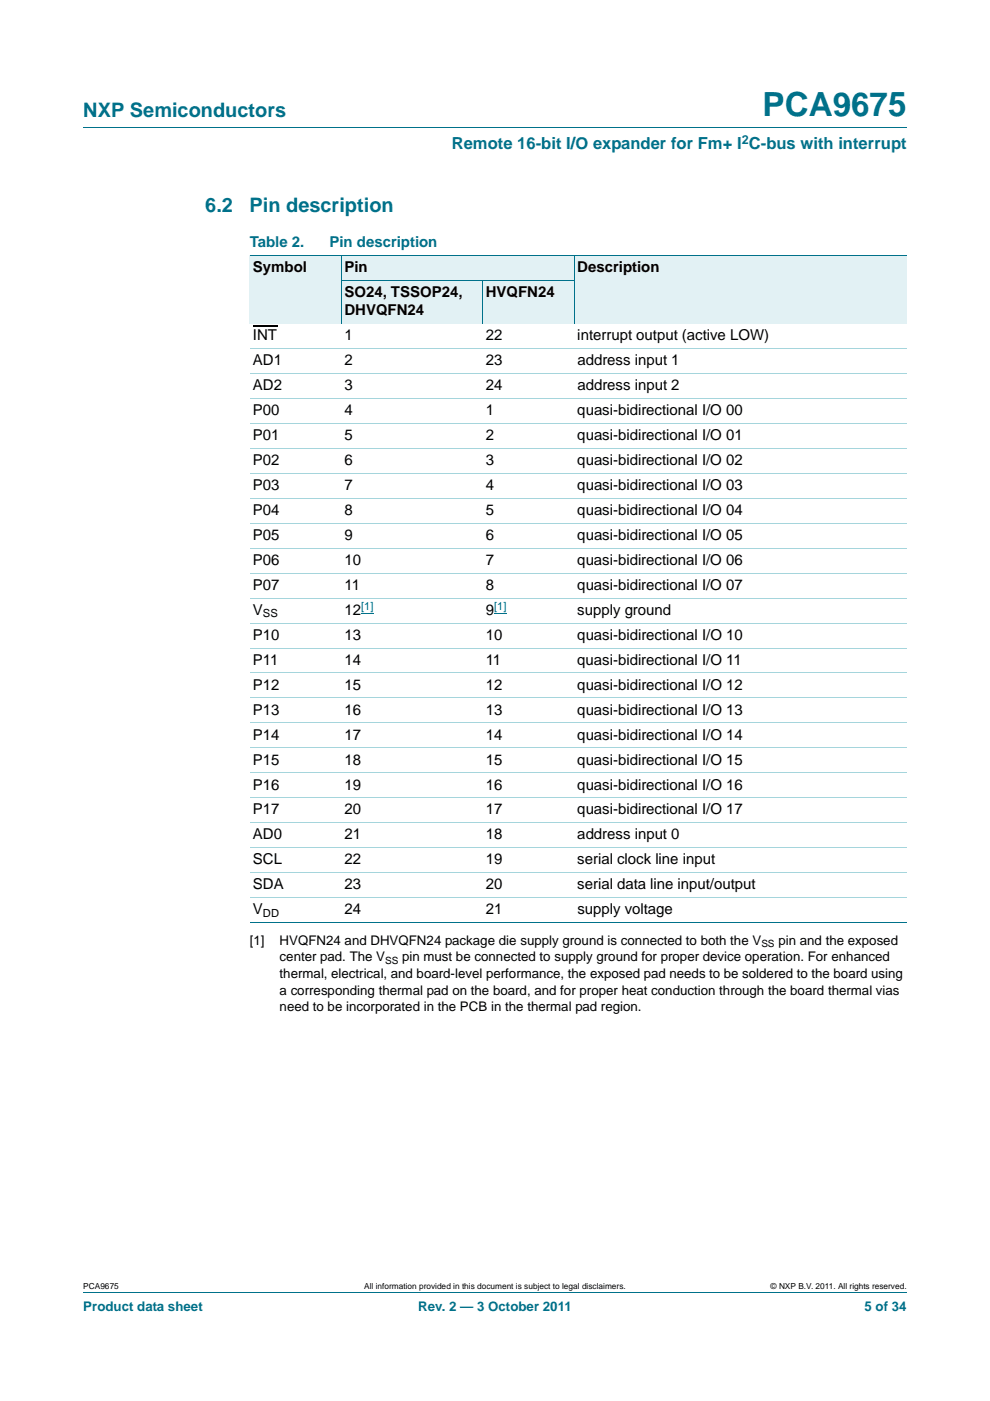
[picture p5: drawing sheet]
<svg xmlns="http://www.w3.org/2000/svg" width="210mm" height="297mm" viewBox="0 0 210 297" stroke-linecap="round" stroke-linejoin="round" font-family="sans-serif">
<defs><g id="words">
<text font-size="7" fill="#00718a" x="161.7" y="24.6">PCA9675</text>
<g font-size="4.2" fill="#00718a">
<text x="17.7" y="24.9">NXP Semiconductors</text>
<text x="43.5" y="45">6.2</text>
<text x="52.9" y="45">Pin description</text>
</g>
<text font-size="3.5" fill="#00718a" x="95.8" y="31.6">Remote 16-bit I/O expander for Fm+ I C-bus with interrupt</text>
<g font-size="3.2" fill="#00718a">
<text x="53" y="52.4">Table 2.</text>
<text x="69.9" y="52.4">Pin description</text>
</g>
<g font-size="3.2">
<text x="53.7" y="57.7">Symbol</text>
<text x="73.1" y="57.7">Pin</text>
<text x="122.4" y="57.7">Description</text>
<text x="73.1" y="63">SO24, TSSOP24,</text>
<text x="103" y="63">HVQFN24</text>
<text x="73.1" y="66.8">DHVQFN24</text>
<text x="53.7" y="72.1">INT</text>
<text x="53.7" y="77.4">AD1</text>
<text x="73.1" y="72.1">1</text>
<text x="73.1" y="77.4">2</text>
<text x="103" y="72.1">22</text>
<text x="103" y="77.4">23</text>
<text x="122.4" y="72.1">interrupt output (active LOW)</text>
<text x="122.5" y="77.4">address input 1</text>
<text x="53.7" y="82.7">AD2</text>
<text x="73.1" y="82.7">3</text>
<text x="103" y="82.7">24</text>
<text x="122.5" y="82.7">address input 2</text>
<text x="53.7" y="88">P00</text>
<text x="73.1" y="88">4</text>
<text x="103" y="88">1</text>
<text x="122.5" y="88">quasi-bidirectional I/O 00</text>
<text x="53.7" y="93.3">P01</text>
<text x="73.1" y="93.3">5</text>
<text x="103" y="93.3">2</text>
<text x="122.5" y="93.3">quasi-bidirectional I/O 01</text>
<text x="53.7" y="98.6">P02</text>
<text x="73.1" y="98.6">6</text>
<text x="103" y="98.6">3</text>
<text x="122.5" y="98.6">quasi-bidirectional I/O 02</text>
<text x="53.7" y="103.9">P03</text>
<text x="73.1" y="103.9">7</text>
<text x="103" y="103.9">4</text>
<text x="122.5" y="103.9">quasi-bidirectional I/O 03</text>
<text x="53.7" y="109.2">P04</text>
<text x="73.1" y="109.2">8</text>
<text x="103" y="109.2">5</text>
<text x="122.5" y="109.2">quasi-bidirectional I/O 04</text>
<text x="53.7" y="114.5">P05</text>
<text x="53.7" y="119.8">P06</text>
<text x="73.1" y="114.5">9</text>
<text x="73.1" y="119.8">10</text>
<text x="103" y="119.8">7</text>
<text x="103" y="114.5">6</text>
<text x="122.4" y="119.8">quasi-bidirectional I/O 06</text>
<text x="122.5" y="114.5">quasi-bidirectional I/O 05</text>
<text x="53.7" y="125.1">P07</text>
<text x="73.1" y="125.1">11</text>
<text x="103" y="125.1">8</text>
<text x="122.4" y="125.1">quasi-bidirectional I/O 07</text>
<text x="53.7" y="130.4">V</text>
<text x="73.1" y="130.3">12</text>
<text x="103" y="130.3">9</text>
<text x="122.4" y="130.3">supply ground</text>
<text x="53.7" y="135.6">P10</text>
<text x="73.1" y="135.6">13</text>
<text x="103" y="135.6">10</text>
<text x="122.4" y="135.6">quasi-bidirectional I/O 10</text>
<text x="53.7" y="140.9">P11</text>
<text x="73.1" y="140.9">14</text>
<text x="103" y="140.9">11</text>
<text x="122.4" y="140.9">quasi-bidirectional I/O 11</text>
<text x="53.7" y="146.2">P12</text>
<text x="73.1" y="146.2">15</text>
<text x="103" y="146.2">12</text>
<text x="122.4" y="146.2">quasi-bidirectional I/O 12</text>
<text x="53.7" y="151.5">P13</text>
<text x="73.1" y="151.5">16</text>
<text x="103" y="151.5">13</text>
<text x="122.4" y="151.5">quasi-bidirectional I/O 13</text>
<text x="53.7" y="156.8">P14</text>
<text x="73.1" y="156.8">17</text>
<text x="103" y="156.8">14</text>
<text x="122.4" y="156.8">quasi-bidirectional I/O 14</text>
<text x="53.7" y="162.1">P15</text>
<text x="53.7" y="167.4">P16</text>
<text x="73.1" y="162.1">18</text>
<text x="73.1" y="167.4">19</text>
<text x="103" y="162.1">15</text>
<text x="103" y="167.4">16</text>
<text x="122.4" y="162.1">quasi-bidirectional I/O 15</text>
<text x="122.4" y="167.4">quasi-bidirectional I/O 16</text>
<text x="53.7" y="172.7">P17</text>
<text x="73.1" y="172.7">20</text>
<text x="103" y="172.7">17</text>
<text x="122.4" y="172.7">quasi-bidirectional I/O 17</text>
<text x="53.7" y="178">AD0</text>
<text x="73.1" y="178">21</text>
<text x="103" y="178">18</text>
<text x="122.4" y="178">address input 0</text>
<text x="53.7" y="183.3">SCL</text>
<text x="73.1" y="183.3">22</text>
<text x="103" y="183.3">19</text>
<text x="122.4" y="183.3">serial clock line input</text>
<text x="53.7" y="188.6">SDA</text>
<text x="73.1" y="188.6">23</text>
<text x="103" y="188.6">20</text>
<text x="122.4" y="188.6">serial data line input/output</text>
<text x="53.7" y="193.9">V</text>
<text x="73.1" y="193.8">24</text>
<text x="103" y="193.8">21</text>
<text x="122.5" y="193.8">supply voltage</text>
</g>
<g font-size="2.8">
<text x="53" y="200.3">[1]</text>
<text x="59.3" y="203.8">center pad. The V</text>
<text x="59.3" y="200.3">HVQFN24 and DHVQFN24 package die supply ground is connected to both the V</text>
<text x="85.3" y="203.8">pin must be connected to supply ground for proper device operation. For enhanced</text>
<text x="165.1" y="200.3">pin and the exposed</text>
<text x="59.3" y="207.4">thermal, electrical, and board-level performance, the exposed pad needs to be soldered to the board using</text>
<text x="59.3" y="210.9">a corresponding thermal pad on the board, and for proper heat conduction through the board thermal vias</text>
<text x="59.3" y="214.4">need to be incorporated in the PCB in the thermal pad region.</text>
</g>
<g font-size="2.8" fill="#00718a">
<text x="17.7" y="277.9">Product data sheet</text>
<text x="88.7" y="277.9">Rev. 2 — 3 October 2011</text>
<text x="183.4" y="277.9">5 of 34</text>
</g>
<text font-size="2.6" fill="#00718a" x="157.3" y="30.5">2</text>
<g font-size="2.4">
<text x="55.8" y="130.9">SS</text>
<text x="55.8" y="194.4">DD</text>
</g>
<g font-size="2.4" fill="#00f">
<text x="76.6" y="129.4">[1]</text>
<text x="104.8" y="129.4">[1]</text>
</g>
<g font-size="2.1">
<text x="161.5" y="200.8">SS</text>
<text x="81.7" y="204.3">SS</text>
</g>
<g font-size="1.8">
<text x="17.7" y="273.3">PCA9675</text>
<text x="77.3" y="273.3">All information provided in this document is subject to legal disclaimers.</text>
<text x="163.5" y="273.3">© NXP B.V. 2011. All rights reserved.</text>
</g>
</g></defs>
<path d="M17.7 27h174.6M17.7 273.9h174.6" fill="none" stroke="#00718a" stroke-width=".21"/>
<g fill="#e2f1f4">
<path d="M53 54.1h19.3v14.5h-19.3z"/>
<path d="M72.3 54.1h49.5v5.3h-49.5z"/>
<path d="M121.8 54.1h70.5v14.5h-70.5z"/>
<path d="M72.3 59.4h30v9.2h-30z"/>
<path d="M102.3 59.4h19.5v9.2h-19.5z"/>
</g>
<path d="M53.7 69.1h5.1" fill="none" stroke="#000" stroke-width=".23"/>
<path d="M76.6 130.1h2.6M104.8 130.1h2.7" fill="none" stroke="#00f" stroke-width=".21"/>
<path d="M53 54.1h139.3M72.3 59.4h49.5M72.3 54.1v14.5M102.3 59.4v9.2M121.8 54.1v14.5M53 195.6h139.3" fill="none" stroke="#00718a" stroke-width=".21"/>
<g fill="none" stroke="#a5d5dc" stroke-width=".21">
<path d="M53 73.9h139.3M53 79.2h139.3M53 84.5h139.3M53 89.8h139.3M53 95.1h139.3M53 100.4h139.3M53 105.6h139.3M53 110.9h139.3M53 116.2h139.3M53 121.5h139.3M53 126.8h139.3M53 132.1h139.3"/>
<path d="M53 137.4h139.3M53 142.7h139.3M53 148h139.3M53 153.3h139.3M53 158.6h139.3M53 163.9h139.3M53 169.2h139.3M53 174.5h139.3M53 179.7h139.3M53 185h139.3M53 190.3h139.3"/>
</g>
<use href="#words"/>
</svg>
